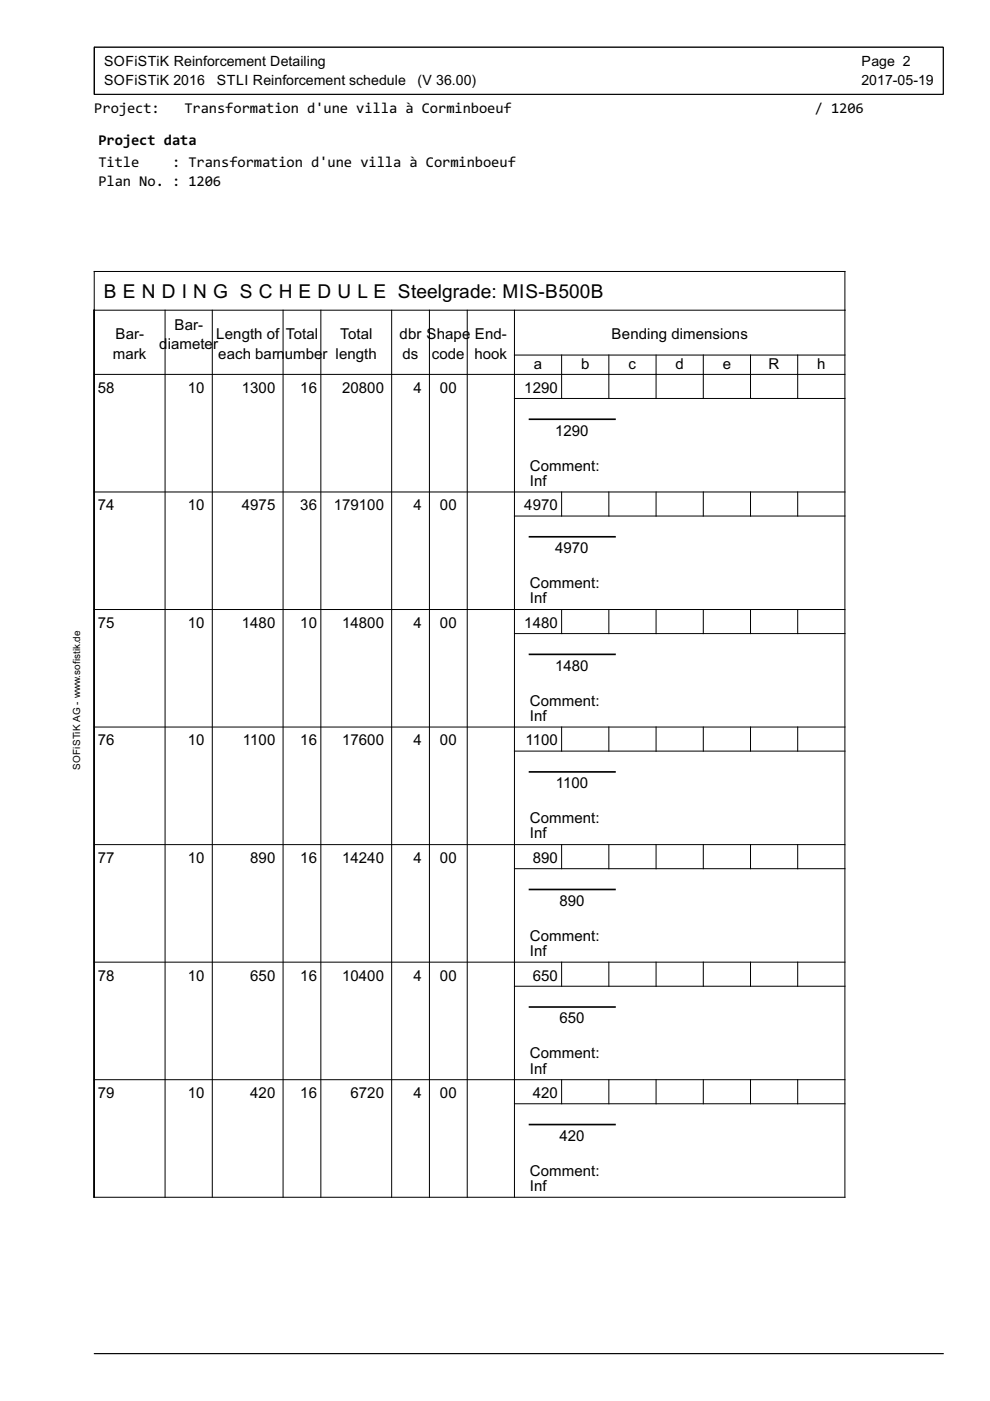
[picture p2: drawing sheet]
<svg xmlns="http://www.w3.org/2000/svg" width="210mm" height="297mm" viewBox="0 0 210 297" stroke-linecap="round" stroke-linejoin="round" font-family="sans-serif">
<defs><g id="words">
<text font-size="4.5" x="22" y="63.2">B E N D I N G S C H E D U L E Steelgrade: MIS-B500B</text>
<g font-size="3.7">
<text x="20" y="24">Project:</text>
<text x="39.1" y="24">Transformation d'une villa à Corminboeuf</text>
<text x="172.7" y="24">/ 1206</text>
<text x="20.9" y="30.7">Project data</text>
<text x="20.9" y="35.3">Title</text>
<text x="36.5" y="35.3">: Transformation d'une villa à Corminboeuf</text>
<text x="20.9" y="39.5">Plan No. : 1206</text>
</g>
<g font-size="3.6">
<text x="24.5" y="72">Bar-</text>
<text x="37" y="70">Bar-</text>
<text x="45.9" y="72">Length of</text>
<text x="60.6" y="72">Total</text>
<text x="72.1" y="72">Total</text>
<text x="84.7" y="72">dbr Shape</text>
<text x="100.7" y="72">End-</text>
<text x="129.7" y="72">Bending dimensions</text>
<text x="23.9" y="76.1">mark</text>
<text x="33.8" y="74.1">d</text>
<text x="35.6" y="74.1">iamete</text>
<text x="45.2" y="74.1">r</text>
<text x="46.3" y="76.1">each barn</text>
<text x="60.4" y="76.1">umbe</text>
<text x="68.4" y="76.1">r length</text>
<text x="85.3" y="76.1">ds</text>
<text x="91.6" y="76.1">code</text>
<text x="100.6" y="76.1">hook</text>
<text x="20.8" y="83.3">58</text>
<text x="39.8" y="83.3">10</text>
<text x="51.3" y="83.3">1300</text>
<text x="63.7" y="83.3">16</text>
<text x="72.5" y="83.3">20800</text>
<text x="87.7" y="83.3">4</text>
<text x="93.3" y="83.3">00</text>
<text x="111.2" y="83.3">1290</text>
<text x="113.2" y="78.2">a</text>
<text x="123.2" y="78.2">b</text>
<text x="133.3" y="78.2">c</text>
<text x="143.2" y="78.2">d</text>
<text x="153.2" y="78.2">e</text>
<text x="163" y="78.2">R</text>
<text x="173.2" y="78.2">h</text>
<text x="117.7" y="92.4">1290</text>
<text x="112.3" y="99.8">Comment:</text>
<text x="112.3" y="103">Inf</text>
<text x="20.8" y="108.2">74</text>
<text x="39.8" y="108.2">10</text>
<text x="51.3" y="108.2">4975</text>
<text x="63.7" y="108.2">36</text>
<text x="70.8" y="108.2">179100</text>
<text x="87.7" y="108.2">4</text>
<text x="93.3" y="108.2">00</text>
<text x="111.2" y="108.2">4970</text>
<text x="117.7" y="117.3">4970</text>
<text x="112.3" y="124.7">Comment:</text>
<text x="112.3" y="127.9">Inf</text>
<text x="20.8" y="133.1">75</text>
<text x="39.8" y="133.1">10</text>
<text x="51.3" y="133.1">1480</text>
<text x="63.7" y="133.1">10</text>
<text x="72.5" y="133.1">14800</text>
<text x="87.7" y="133.1">4</text>
<text x="93.3" y="133.1">00</text>
<text x="111.2" y="133.1">1480</text>
<text x="117.7" y="142.2">1480</text>
<text x="112.3" y="149.6">Comment:</text>
<text x="112.3" y="152.8">Inf</text>
<text x="20.8" y="158">76</text>
<text x="39.8" y="158">10</text>
<text x="51.5" y="158">1100</text>
<text x="63.7" y="158">16</text>
<text x="72.5" y="158">17600</text>
<text x="87.7" y="158">4</text>
<text x="93.3" y="158">00</text>
<text x="111.4" y="158">1100</text>
<text x="117.8" y="167.2">1100</text>
<text x="112.3" y="174.6">Comment:</text>
<text x="112.3" y="177.8">Inf</text>
<text x="20.8" y="183">77</text>
<text x="39.8" y="183">10</text>
<text x="53.1" y="183">890</text>
<text x="63.7" y="183">16</text>
<text x="72.5" y="183">14240</text>
<text x="87.7" y="183">4</text>
<text x="93.3" y="183">00</text>
<text x="112.9" y="183">890</text>
<text x="118.6" y="192.1">890</text>
<text x="112.3" y="199.5">Comment:</text>
<text x="112.3" y="202.7">Inf</text>
<text x="20.8" y="207.9">78</text>
<text x="39.8" y="207.9">10</text>
<text x="53.1" y="207.9">650</text>
<text x="63.7" y="207.9">16</text>
<text x="72.5" y="207.9">10400</text>
<text x="87.7" y="207.9">4</text>
<text x="93.3" y="207.9">00</text>
<text x="112.9" y="207.9">650</text>
<text x="118.6" y="217">650</text>
<text x="112.3" y="224.4">Comment:</text>
<text x="112.3" y="227.6">Inf</text>
<text x="20.8" y="232.8">79</text>
<text x="39.8" y="232.8">10</text>
<text x="53.1" y="232.8">420</text>
<text x="63.7" y="232.8">16</text>
<text x="74.3" y="232.8">6720</text>
<text x="87.7" y="232.8">4</text>
<text x="93.3" y="232.8">00</text>
<text x="112.9" y="232.8">420</text>
<text x="118.6" y="241.9">420</text>
<text x="112.3" y="249.3">Comment:</text>
<text x="112.3" y="252.5">Inf</text>
</g>
<g font-size="3.3">
<text x="22.1" y="14">SOFiSTiK Reinforcement Detailing</text>
<text x="22.1" y="18">SOFiSTiK 2016</text>
<text x="46" y="18">STLI Reinforcement schedule</text>
<text x="88.5" y="18">(V 36.00)</text>
<text x="182.6" y="18">2017-05-19</text>
<text x="182.7" y="14">Page 2</text>
</g>
<text font-size="2.3" x="17" y="163.2" transform="rotate(-90 17 163.2)">SOFiSTiK AG - www.sofistik.de</text>
</g></defs>
<g fill="none" stroke="#000" stroke-width=".21">
<path d="M20 10h180v10h-180zM20 57.6h159.1v196.2h-159.1zM20 65.8h159.1M20 79.4h159.1M35 65.8v188M45 65.8v188M60 65.8v188M68 65.8v188M83 65.8v188M91 65.8v188M99.1 65.8v188M109.1 75.3h70"/>
<path d="M109.1 65.8v188M119.1 75.3v9.2M129.1 75.3v9.2M139.1 75.3v9.2M149.1 75.3v9.2M159.1 75.3v9.2M169.1 75.3v9.2M109.1 84.5h70M20 104.3h159.1M109.1 109.4h70M119.1 104.3v5.1M129.1 104.3v5.1"/>
<path d="M139.1 104.3v5.1M149.1 104.3v5.1M159.1 104.3v5.1M169.1 104.3v5.1M20 129.2h159.1M109.1 134.3h70M119.1 129.2v5.1M129.1 129.2v5.1M139.1 129.2v5.1M149.1 129.2v5.1M159.1 129.2v5.1M169.1 129.2v5.1"/>
<path d="M20 154.1h159.1M109.1 159.3h70M119.1 154.1v5.2M129.1 154.1v5.2M139.1 154.1v5.2M149.1 154.1v5.2M159.1 154.1v5.2M169.1 154.1v5.2M20 179.1h159.1M119.1 179.1v5.1M129.1 179.1v5.1M139.1 179.1v5.1"/>
<path d="M149.1 179.1v5.1M159.1 179.1v5.1M169.1 179.1v5.1M109.1 184.2h70M20 204h159.1M109.1 209.1h70M119.1 204v5.1M129.1 204v5.1M139.1 204v5.1M149.1 204v5.1M159.1 204v5.1M169.1 204v5.1"/>
<path d="M20 228.9h159.1M109.1 234h70M119.1 228.9v5.1M129.1 228.9v5.1M139.1 228.9v5.1M149.1 228.9v5.1M159.1 228.9v5.1M169.1 228.9v5.1M20 287h180"/>
</g>
<path d="M112.3 88.9h18.1M112.3 113.8h18.1M112.3 138.7h18.1M112.3 163.7h18.1M112.3 188.6h18.1M112.3 213.5h18.1M112.3 238.4h18.1" fill="none" stroke="#000" stroke-width=".35"/>
<use href="#words"/>
</svg>
